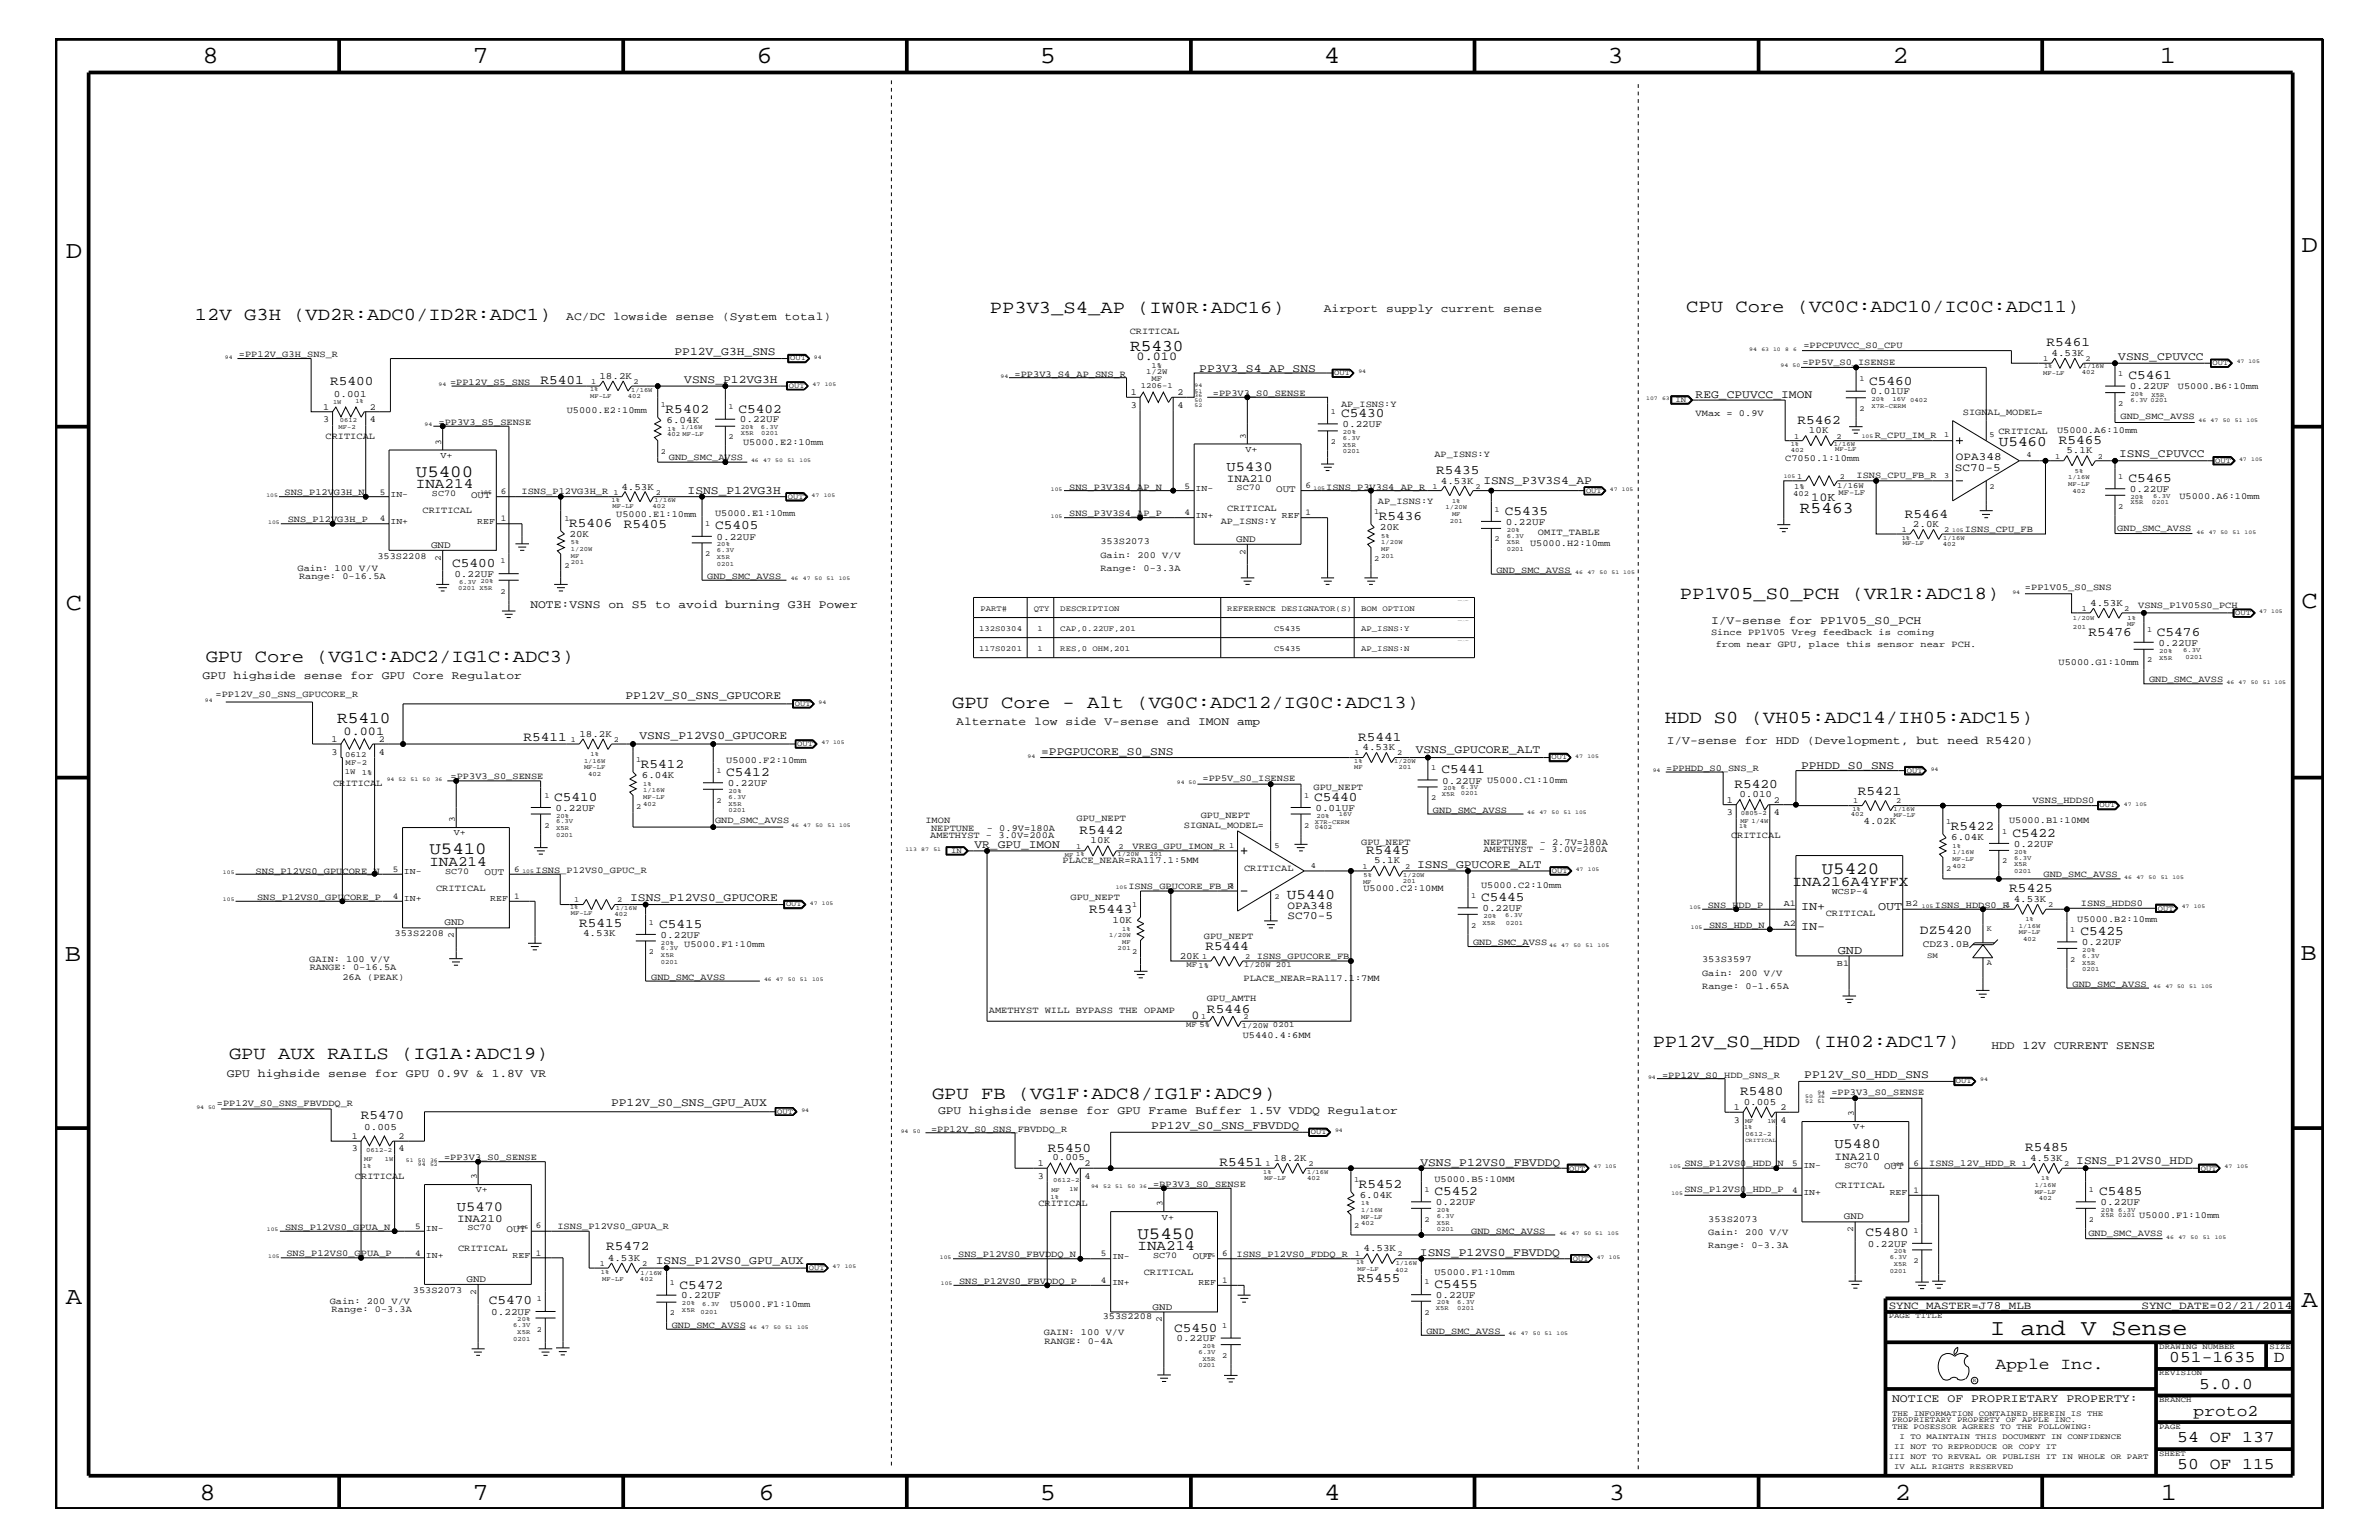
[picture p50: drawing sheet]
<svg xmlns="http://www.w3.org/2000/svg" width="432mm" height="279mm" viewBox="0 0 432 279" stroke-linecap="round" stroke-linejoin="round" font-family="sans-serif">
<defs><g id="words">
<g font-size="4.5">
<text x="36.7" y="11.5">8</text>
<text x="85.8" y="11.5">7</text>
<text x="137.3" y="11.5">6</text>
<text x="188.7" y="11.5">5</text>
<text x="240.3" y="11.5">4</text>
<text x="291.8" y="11.5">3</text>
<text x="343.5" y="11.5">2</text>
<text x="392" y="11.5">1</text>
<text x="11.9" y="46.8">D</text>
<text x="417.7" y="45.7">D</text>
<text x="11.9" y="110.6">C</text>
<text x="417.7" y="110.3">C</text>
<text x="11.8" y="174.3">B</text>
<text x="417.6" y="174.2">B</text>
<text x="11.9" y="236.7">A</text>
<text x="417.7" y="237.1">A</text>
<text x="36.2" y="272.1">8</text>
<text x="85.8" y="272.1">7</text>
<text x="137.7" y="272.1">6</text>
<text x="188.7" y="272.1">5</text>
<text x="240.4" y="272.1">4</text>
<text x="292" y="272.1">3</text>
<text x="343.9" y="272.1">2</text>
<text x="392.2" y="272.1">1</text>
</g>
<text font-size="4.1" x="361.2" y="242.3">I and V Sense</text>
<g font-size="3.3">
<text x="35.4" y="58.1">12V G3H (VD2R:ADC0/ID2R:ADC1)</text>
<text x="179.7" y="56.8">PP3V3_S4_AP (IW0R:ADC16)</text>
<text x="306.1" y="56.7">CPU Core (VC0C:ADC10/IC0C:ADC11)</text>
<text x="304.9" y="108.7">PP1V05_S0_PCH (VR1R:ADC18)</text>
<text x="37.3" y="120.2">GPU Core (VG1C:ADC2/IG1C:ADC3)</text>
<text x="172.8" y="128.5">GPU Core - Alt (VG0C:ADC12/IG0C:ADC13)</text>
<text x="302.2" y="131.3">HDD S0 (VH05:ADC14/IH05:ADC15)</text>
<text x="300" y="189.9">PP12V_S0_HDD (IH02:ADC17)</text>
<text x="41.6" y="192.2">GPU AUX RAILS (IG1A:ADC19)</text>
<text x="169.2" y="199.3">GPU FB (VG1F:ADC8/IG1F:ADC9)</text>
</g>
<g font-size="3.1">
<text x="75.5" y="86.5">U5400</text>
<text x="77.9" y="155">U5410</text>
<text x="330.7" y="158.6">U5420</text>
<text x="206.5" y="224.7">U5450</text>
</g>
<g font-size="3">
<text x="205.1" y="63.7">R5430</text>
<text x="326.7" y="93.2">R5463</text>
<text x="61.2" y="131.1">R5410</text>
<text x="362.2" y="248.4">Apple Inc.</text>
<text x="393.7" y="247.1">051-1635</text>
<text x="399.2" y="252">5.0.0</text>
<text x="412.7" y="247.1">D</text>
<text x="398.1" y="256.8">proto2</text>
<text x="395.2" y="261.6">54 OF 137</text>
<text x="395.2" y="266.6">50 OF 115</text>
</g>
<g font-size="2.6">
<text x="362.8" y="80.9">U5460</text>
<text x="75.5" y="88.6">INA214</text>
<text x="77.9" y="157.1">INA214</text>
<text x="325.4" y="160.7">INA216A4YFFX</text>
<text x="233.6" y="163.1">U5440</text>
<text x="206.5" y="226.8">INA214</text>
</g>
<g font-size="2.5">
<text x="222.6" y="85.4">U5430</text>
<text x="333" y="208.3">U5480</text>
<text x="82.9" y="219.7">U5470</text>
</g>
<g font-size="2.4">
<text x="371.5" y="62.9">R5461</text>
<text x="59.9" y="69.8">R5400</text>
<text x="98.1" y="69.6">R5401</text>
<text x="339.3" y="69.8">C5460</text>
<text x="386.3" y="68.8">C5461</text>
<text x="120.8" y="75">R5402</text>
<text x="134" y="74.9">C5402</text>
<text x="243.4" y="75.7">C5430</text>
<text x="326.3" y="76.9">R5462</text>
<text x="373.7" y="80.5">R5465</text>
<text x="260.6" y="86">R5435</text>
<text x="386.3" y="87.5">C5465</text>
<text x="103.3" y="95.6">R5406</text>
<text x="113.2" y="95.9">R5405</text>
<text x="250.3" y="94.3">R5436</text>
<text x="273.1" y="93.4">C5435</text>
<text x="345.7" y="93.9">R5464</text>
<text x="129.8" y="96">C5405</text>
<text x="82" y="102.9">C5400</text>
<text x="379.1" y="115.3">R5476</text>
<text x="391.5" y="115.3">C5476</text>
<text x="95" y="134.5">R5411</text>
<text x="246.5" y="134.4">R5441</text>
<text x="116.3" y="139.4">R5412</text>
<text x="131.8" y="140.8">C5412</text>
<text x="261.6" y="140.3">C5441</text>
<text x="314.8" y="143">R5420</text>
<text x="100.6" y="145.3">C5410</text>
<text x="238.5" y="145.3">C5440</text>
<text x="337.2" y="144.3">R5421</text>
<text x="196" y="151.3">R5442</text>
<text x="247.9" y="155">R5445</text>
<text x="354.1" y="150.7">R5422</text>
<text x="365.3" y="151.8">C5422</text>
<text x="364.7" y="161.9">R5425</text>
<text x="197.7" y="165.6">R5443</text>
<text x="268.8" y="163.5">C5445</text>
<text x="105.1" y="168.2">R5415</text>
<text x="119.6" y="168.3">C5415</text>
<text x="218.8" y="172.4">R5444</text>
<text x="348.5" y="169.5">DZ5420</text>
<text x="377.6" y="169.7">C5425</text>
<text x="219.1" y="183.8">R5446</text>
<text x="65.5" y="203">R5470</text>
<text x="315.8" y="198.7">R5480</text>
<text x="190.2" y="209.1">R5450</text>
<text x="367.6" y="208.9">R5485</text>
<text x="221.4" y="211.5">R5451</text>
<text x="246.6" y="215.5">R5452</text>
<text x="260.3" y="216.9">C5452</text>
<text x="381" y="216.9">C5485</text>
<text x="110" y="226.9">R5472</text>
<text x="338.6" y="224.3">C5480</text>
<text x="123.4" y="233.8">C5472</text>
<text x="246.3" y="232.6">R5455</text>
<text x="260.3" y="233.7">C5455</text>
<text x="88.7" y="236.7">C5470</text>
<text x="213.1" y="241.6">C5450</text>
</g>
<g font-size="2.2">
<text x="206.3" y="65.4">0.010</text>
<text x="328.8" y="90.9">10K</text>
<text x="62.4" y="133.3">0.001</text>
<text x="326.9" y="165">IN+</text>
<text x="340.9" y="165">OUT</text>
<text x="326.9" y="168.7">IN-</text>
<text x="333.6" y="173">GND</text>
<text x="216.3" y="184.9">0</text>
</g>
<g font-size="2.1">
<text x="102.8" y="58.1">AC/DC lowside sense (System total)</text>
<text x="240.3" y="56.7">Airport supply current sense</text>
<text x="122.4" y="64.5">PP12V_G3H_SNS</text>
<text x="384.5" y="65.3">VSNS_CPUVCC</text>
<text x="124.2" y="69.5">VSNS_P12VG3H</text>
<text x="217.7" y="67.5">PP3V3_S4_AP_SNS</text>
<text x="307.8" y="72.2">REG_CPUVCC_IMON</text>
<text x="384.6" y="82.8">ISNS_CPUVCC</text>
<text x="124.8" y="89.7">ISNS_P12VG3H</text>
<text x="269.2" y="87.8">ISNS_P3V3S4_AP</text>
<text x="96.3" y="110.3">NOTE:VSNS on S5 to avoid burning G3H Power</text>
<text x="310.6" y="113.1">I/V-sense for PP1V05_S0_PCH</text>
<text x="36.7" y="123.1">GPU highside sense for GPU Core Regulator</text>
<text x="113.5" y="126.8">PP12V_S0_SNS_GPUCORE</text>
<text x="173.6" y="131.5">Alternate low side V-sense and IMON amp</text>
<text x="116.1" y="134.1">VSNS_P12VS0_GPUCORE</text>
<text x="189" y="136.9">=PPGPUCORE_S0_SNS</text>
<text x="257" y="136.7">VSNS_GPUCORE_ALT</text>
<text x="302.5" y="135">I/V-sense for HDD (Development, but need R5420)</text>
<text x="326.9" y="139.6">PPHDD_S0_SNS</text>
<text x="176.9" y="153.9">VR_GPU_IMON</text>
<text x="257.2" y="157.5">ISNS_GPUCORE_ALT</text>
<text x="114.4" y="163.5">ISNS_P12VS0_GPUCORE</text>
<text x="361.4" y="190.4">HDD 12V CURRENT SENSE</text>
<text x="41.1" y="195.4">GPU highside sense for GPU 0.9V &amp; 1.8V VR</text>
<text x="327.5" y="195.5">PP12V_S0_HDD_SNS</text>
<text x="110.9" y="200.7">PP12V_S0_SNS_GPU_AUX</text>
<text x="170.3" y="202.1">GPU highside sense for GPU Frame Buffer 1.5V VDDQ Regulator</text>
<text x="209" y="204.9">PP12V_S0_SNS_FBVDDQ</text>
<text x="257.8" y="211.5">VSNS_P12VS0_FBVDDQ</text>
<text x="376.9" y="211.1">ISNS_P12VS0_HDD</text>
<text x="257.7" y="227.9">ISNS_P12VS0_FBVDDQ</text>
<text x="119" y="229.4">ISNS_P12VS0_GPU_AUX</text>
<text x="343.4" y="254.4">NOTICE OF PROPRIETARY PROPERTY:</text>
</g>
<g font-size="2">
<text x="355" y="83.5">OPA348</text>
<text x="222.7" y="87.5">INA210</text>
<text x="354.8" y="85.4">SC70-5</text>
<text x="233.7" y="166.7">SC70-5</text>
<text x="233.7" y="165">OPA348</text>
<text x="333" y="210.4">INA210</text>
<text x="83" y="221.8">INA210</text>
<text x="342.8" y="237.4">SYNC_MASTER=J78_MLB</text>
<text x="388.7" y="237.4">SYNC_DATE=02/21/2014</text>
</g>
<g font-size="1.8">
<text x="372.4" y="64.5">4.53K</text>
<text x="60.6" y="72">0.001</text>
<text x="108.8" y="68.7">18.2K</text>
<text x="339.5" y="71.6">0.01UF</text>
<text x="386.6" y="70.6">0.22UF</text>
<text x="121" y="76.8">6.04K</text>
<text x="134.3" y="76.7">0.22UF</text>
<text x="243.7" y="77.5">0.22UF</text>
<text x="328.3" y="78.6">10K</text>
<text x="375.1" y="82.2">5.1K</text>
<text x="112.8" y="88.8">4.53K</text>
<text x="231.6" y="89.2">OUT</text>
<text x="261.5" y="87.7">4.53K</text>
<text x="386.6" y="89.3">0.22UF</text>
<text x="85.5" y="90.3">OUT</text>
<text x="273.3" y="95.2">0.22UF</text>
<text x="347.2" y="95.6">2.0K</text>
<text x="78.2" y="99.3">GND</text>
<text x="103.4" y="97.4">20K</text>
<text x="130" y="97.9">0.22UF</text>
<text x="224.4" y="98.3">GND</text>
<text x="250.4" y="96.2">20K</text>
<text x="82.5" y="104.7">0.22UF</text>
<text x="379.4" y="109.9">4.53K</text>
<text x="391.8" y="117.2">0.22UF</text>
<text x="105.2" y="133.6">18.2K</text>
<text x="247.3" y="136.1">4.53K</text>
<text x="116.5" y="141.2">6.04K</text>
<text x="132.1" y="142.6">0.22UF</text>
<text x="261.8" y="142.2">0.22UF U5000.C1:10mm</text>
<text x="100.8" y="147.1">0.22UF</text>
<text x="238.8" y="147.1">0.01UF</text>
<text x="315.7" y="144.6">0.010</text>
<text x="338.2" y="149.5">4.02K</text>
<text x="198" y="153">10K</text>
<text x="354.2" y="152.4">6.04K</text>
<text x="365.5" y="153.7">0.22UF</text>
<text x="88" y="158.8">OUT</text>
<text x="249.4" y="156.7">5.1K</text>
<text x="80.7" y="167.8">GND</text>
<text x="201.9" y="167.5">10K</text>
<text x="269.1" y="165.3">0.22UF</text>
<text x="365.5" y="163.6">4.53K</text>
<text x="105.8" y="169.8">4.53K</text>
<text x="119.9" y="170.1">0.22UF</text>
<text x="349" y="171.8">CDZ3.0B</text>
<text x="377.9" y="171.5">0.22UF</text>
<text x="214.1" y="174">20K</text>
<text x="316.5" y="200.4">0.005</text>
<text x="66.1" y="205.1">0.005</text>
<text x="191" y="210.5">0.005</text>
<text x="231.2" y="210.7">18.2K</text>
<text x="342" y="212.1">OUT</text>
<text x="368.5" y="210.7">4.53K</text>
<text x="246.8" y="217.3">6.04K</text>
<text x="260.6" y="218.6">0.22UF</text>
<text x="334.7" y="221.2">GND</text>
<text x="381.3" y="218.6">0.22UF</text>
<text x="91.9" y="223.5">OUT</text>
<text x="247.5" y="227">4.53K</text>
<text x="339" y="226.2">0.22UF</text>
<text x="84.7" y="232.6">GND</text>
<text x="110.3" y="228.7">4.53K</text>
<text x="216.5" y="228.5">OUT</text>
<text x="89.2" y="238.5">0.22UF</text>
<text x="123.6" y="235.6">0.22UF</text>
<text x="209.2" y="237.6">GND</text>
<text x="260.6" y="235.5">0.22UF</text>
<text x="213.5" y="243.4">0.22UF</text>
</g>
<g font-size="1.7">
<text x="43.3" y="64.8">=PP12V_G3H_SNS_R</text>
<text x="205.1" y="60.6">CRITICAL</text>
<text x="327.3" y="63.2">=PPCPUVCC_S0_CPU</text>
<text x="81.7" y="69.8">=PP12V_S5_SNS</text>
<text x="184.1" y="68.4">=PP3V3_S4_AP_SNS_R</text>
<text x="205.2" y="71.7">1</text>
<text x="213.7" y="71.7">2</text>
<text x="220.1" y="71.8">=PP3V3_S0_SENSE</text>
<text x="327.2" y="66.2">=PP5V_S0_ISENSE</text>
<text x="395.3" y="70.6">U5000.B6:10mm</text>
<text x="58.7" y="76.7">3</text>
<text x="58.7" y="74.4">1</text>
<text x="67.1" y="76.7">4</text>
<text x="67.1" y="74.4">2</text>
<text x="79.6" y="77.1">=PP3V3_S5_SENSE</text>
<text x="102.9" y="75">U5000.E2:10mm</text>
<text x="205.2" y="74">3</text>
<text x="213.7" y="74">4</text>
<text x="243.4" y="73.8">AP_ISNS:Y</text>
<text x="307.8" y="75.6">VMax = 0.9V</text>
<text x="356.3" y="75.4">SIGNAL_MODEL=</text>
<text x="384.9" y="76.1">GND_SMC_AVSS</text>
<text x="59.1" y="79.7">CRITICAL</text>
<text x="121.4" y="83.5">GND_SMC_AVSS</text>
<text x="134.9" y="80.8">U5000.E2:10mm</text>
<text x="260.3" y="83">AP_ISNS:Y</text>
<text x="324" y="83.6">C7050.1:10mm</text>
<text x="340.3" y="79.4">R_CPU_IM_R</text>
<text x="362.7" y="78.8">CRITICAL</text>
<text x="373.4" y="78.6">U5000.A6:10mm</text>
<text x="51.6" y="89.9">SNS_P12VG3H_N</text>
<text x="94.7" y="89.7">ISNS_P12VG3H_R</text>
<text x="194.1" y="88.8">SNS_P3V3S4_AP_N</text>
<text x="240.7" y="88.8">ISNS_P3V3S4_AP_R</text>
<text x="337" y="86.7">ISNS_CPU_FB_R</text>
<text x="52.2" y="94.8">SNS_P12VG3H_P</text>
<text x="76.7" y="93.2">CRITICAL</text>
<text x="111.8" y="93.8">U5000.E1:10mm</text>
<text x="129.8" y="93.7">U5000.E1:10mm</text>
<text x="194.1" y="93.7">SNS_P3V3S4_AP_P</text>
<text x="221.6" y="95.1">AP_ISNS:Y</text>
<text x="222.8" y="92.7">CRITICAL</text>
<text x="250.1" y="91.5">AP_ISNS:Y</text>
<text x="395.6" y="90.5">U5000.A6:10mm</text>
<text x="68.5" y="101.4">353S2208</text>
<text x="199.7" y="101.2">Gain: 200 V/V</text>
<text x="199.7" y="98.7">353S2073</text>
<text x="277.7" y="99.1">U5000.H2:10mm</text>
<text x="279.1" y="97.1">OMIT_TABLE</text>
<text x="356.6" y="96.5">ISNS_CPU_FB</text>
<text x="384.3" y="96.3">GND_SMC_AVSS</text>
<text x="54" y="103.6">Gain: 100 V/V</text>
<text x="54.3" y="105">Range: 0-16.5A</text>
<text x="128.4" y="105">GND_SMC_AVSS</text>
<text x="199.7" y="103.6">Range: 0-3.3A</text>
<text x="271.6" y="104">GND_SMC_AVSS</text>
<text x="367.5" y="107.1">=PP1V05_S0_SNS</text>
<text x="388.1" y="110.3">VSNS_P1V05S0_PCH</text>
<text x="310.6" y="115.3">Since PP1V05 Vreg feedback is coming</text>
<text x="311.4" y="117.4">from near GPU, place this sensor near PCH.</text>
<text x="373.6" y="120.7">U5000.G1:10mm</text>
<text x="390.1" y="123.8">GND_SMC_AVSS</text>
<text x="39.1" y="126.5">=PP12V_S0_SNS_GPUCORE_R</text>
<text x="60.2" y="136.9">3</text>
<text x="60.2" y="134.6">1</text>
<text x="68.7" y="136.9">4</text>
<text x="68.7" y="134.6">2</text>
<text x="60.5" y="142.6">CRITICAL</text>
<text x="81.8" y="141.4">=PP3V3_S0_SENSE</text>
<text x="131.8" y="138.4">U5000.F2:10mm</text>
<text x="218.3" y="141.8">=PP5V_S0_ISENSE</text>
<text x="238.4" y="143.4">GPU_NEPT</text>
<text x="302.4" y="139.8">=PPHDD_S0_SNS_R</text>
<text x="129.8" y="149.3">GND_SMC_AVSS</text>
<text x="168" y="149.3">IMON</text>
<text x="195.4" y="149">GPU_NEPT</text>
<text x="217.9" y="148.4">GPU_NEPT</text>
<text x="260.1" y="147.5">GND_SMC_AVSS</text>
<text x="313.4" y="147.9">3</text>
<text x="313.4" y="145.7">1</text>
<text x="322" y="147.9">4</text>
<text x="322" y="145.7">2</text>
<text x="364.7" y="149.4">U5000.B1:10MM</text>
<text x="368.9" y="145.7">VSNS_HDDS0</text>
<text x="168.8" y="152.1">AMETHYST - 3.0V=200A</text>
<text x="169" y="150.7">NEPTUNE</text>
<text x="179.1" y="150.7">- 0.9V=180A</text>
<text x="205.6" y="154">VREG_GPU_IMON_R</text>
<text x="214.9" y="150.1">SIGNAL_MODEL=</text>
<text x="247.1" y="153.3">GPU_NEPT</text>
<text x="269.2" y="154.6">AMETHYST - 3.0V=200A</text>
<text x="269.3" y="153.3">NEPTUNE</text>
<text x="279.5" y="153.3">- 2.7V=180A</text>
<text x="314.2" y="152">CRITICAL</text>
<text x="46.4" y="158.5">SNS_P12VS0_GPUCORE_N</text>
<text x="79.2" y="161.7">CRITICAL</text>
<text x="97.2" y="158.4">ISNS_P12VS0_GPUC_R</text>
<text x="192.9" y="156.7">PLACE_NEAR=RA117.1:5MM</text>
<text x="204.8" y="161.3">ISNS_GPUCORE_FB_R</text>
<text x="225.8" y="158">CRITICAL</text>
<text x="247.5" y="161.7">U5000.C2:10MM</text>
<text x="268.8" y="161.1">U5000.C2:10mm</text>
<text x="370.9" y="159">GND_SMC_AVSS</text>
<text x="46.7" y="163.3">SNS_P12VS0_GPUCORE_P</text>
<text x="194.3" y="163.4">GPU_NEPT</text>
<text x="310" y="164.7">SNS_HDD_P</text>
<text x="331.4" y="166.1">CRITICAL</text>
<text x="351.2" y="164.7">ISNS_HDDS0_R</text>
<text x="377" y="167.2">U5000.B2:10mm</text>
<text x="377.7" y="164.4">ISNS_HDDS0</text>
<text x="71.6" y="169.8">353S2208</text>
<text x="124.2" y="171.7">U5000.F1:10mm</text>
<text x="218.5" y="170.3">GPU_NEPT</text>
<text x="267.4" y="171.5">GND_SMC_AVSS</text>
<text x="310.2" y="168.3">SNS_HDD_N</text>
<text x="56.1" y="174.5">GAIN: 100 V/V</text>
<text x="56.2" y="176.1">RANGE: 0-16.5A</text>
<text x="62.2" y="177.7">26A (PEAK)</text>
<text x="118.2" y="177.7">GND_SMC_AVSS</text>
<text x="225.7" y="178">PLACE_NEAR=RA117.1:7MM</text>
<text x="228.1" y="174">ISNS_GPUCORE_FB</text>
<text x="308.9" y="174.6">353S3597</text>
<text x="308.9" y="177.1">Gain: 200 V/V</text>
<text x="308.9" y="179.5">Range: 0-1.65A</text>
<text x="376.2" y="179">GND_SMC_AVSS</text>
<text x="179.5" y="183.8">AMETHYST WILL BYPASS THE OPAMP</text>
<text x="219" y="181.6">GPU_AMTH</text>
<text x="225.6" y="188.2">U5440.4:6MM</text>
<text x="301.7" y="195.5">=PP12V_S0_HDD_SNS_R</text>
<text x="39.4" y="200.6">=PP12V_S0_SNS_FBVDDQ_R</text>
<text x="314.7" y="203.7">3</text>
<text x="314.7" y="201.5">1</text>
<text x="323.2" y="203.7">4</text>
<text x="323.2" y="201.5">2</text>
<text x="332.4" y="198.7">=PP3V3_S0_SENSE</text>
<text x="63.8" y="208.9">3</text>
<text x="63.8" y="206.6">1</text>
<text x="72.3" y="208.9">4</text>
<text x="72.3" y="206.6">2</text>
<text x="169" y="205.3">=PP12V_S0_SNS_FBVDDQ_R</text>
<text x="64.4" y="213.9">CRITICAL</text>
<text x="80.6" y="210.5">=PP3V3_S0_SENSE</text>
<text x="188.4" y="213.9">3</text>
<text x="188.4" y="211.6">1</text>
<text x="196.8" y="213.9">4</text>
<text x="196.8" y="211.6">2</text>
<text x="209.3" y="215.3">=PP3V3_S0_SENSE</text>
<text x="260.3" y="214.4">U5000.B5:10MM</text>
<text x="305.7" y="211.5">SNS_P12VS0_HDD_N</text>
<text x="333.1" y="215.6">CRITICAL</text>
<text x="350.2" y="211.6">ISNS_12V_HDD_R</text>
<text x="188.5" y="218.9">CRITICAL</text>
<text x="305.7" y="216.4">SNS_P12VS0_HDD_P</text>
<text x="310" y="221.7">353S2073</text>
<text x="388.3" y="220.9">U5000.F1:10mm</text>
<text x="51.7" y="223.1">SNS_P12VS0_GPUA_N</text>
<text x="52" y="228">SNS_P12VS0_GPUA_P</text>
<text x="83.1" y="227">CRITICAL</text>
<text x="101.2" y="223">ISNS_P12VS0_GPUA_R</text>
<text x="267" y="223.9">GND_SMC_AVSS</text>
<text x="310" y="224.1">Gain: 200 V/V</text>
<text x="310" y="226.5">Range: 0-3.3A</text>
<text x="379.1" y="224.3">GND_SMC_AVSS</text>
<text x="173.9" y="228.1">SNS_P12VS0_FBVDDQ_N</text>
<text x="174.1" y="232.9">SNS_P12VS0_FBVDDQ_P</text>
<text x="207.6" y="231.3">CRITICAL</text>
<text x="224.5" y="228.1">ISNS_P12VS0_FDDQ_R</text>
<text x="260.3" y="231.3">U5000.F1:10mm</text>
<text x="59.9" y="236.6">Gain: 200 V/V</text>
<text x="60.2" y="238">Range: 0-3.3A</text>
<text x="74.9" y="234.6">353S2073</text>
<text x="132.5" y="237.1">U5000.F1:10mm</text>
<text x="200.2" y="239.4">353S2208</text>
<text x="121.9" y="240.9">GND_SMC_AVSS</text>
<text x="189.5" y="242.3">GAIN: 100 V/V</text>
<text x="189.6" y="243.9">RANGE: 0-4A</text>
<text x="258.9" y="242">GND_SMC_AVSS</text>
</g>
<g font-size="1.6">
<text x="79.9" y="83.1">V+</text>
<text x="80.1" y="80.7" transform="rotate(-90 80.1 80.7)">3</text>
<text x="226.1" y="82">V+</text>
<text x="226.1" y="79.6" transform="rotate(-90 226.1 79.6)">3</text>
<text x="68.9" y="89.8">5</text>
<text x="90.9" y="89.7">6</text>
<text x="215" y="88.7">5</text>
<text x="217" y="89">IN-</text>
<text x="224.5" y="88.9">SC70</text>
<text x="237" y="88.6">6</text>
<text x="68.9" y="94.6">4</text>
<text x="70.9" y="90.1">IN-</text>
<text x="70.9" y="95">IN+</text>
<text x="78.4" y="90">SC70</text>
<text x="86.6" y="95">REF</text>
<text x="90.9" y="94.6">1</text>
<text x="215" y="93.5">4</text>
<text x="217" y="93.9">IN+</text>
<text x="232.7" y="93.9">REF</text>
<text x="237" y="93.5">1</text>
<text x="80" y="101.7" transform="rotate(-90 80 101.7)">2</text>
<text x="226.1" y="100.6" transform="rotate(-90 226.1 100.6)">2</text>
<text x="82.5" y="149.2" transform="rotate(-90 82.5 149.2)">3</text>
<text x="82.4" y="151.6">V+</text>
<text x="71.3" y="158.3">5</text>
<text x="73.3" y="158.6">IN-</text>
<text x="80.8" y="158.5">SC70</text>
<text x="93.3" y="158.2">6</text>
<text x="71.3" y="163.1">4</text>
<text x="73.3" y="163.5">IN+</text>
<text x="89" y="163.5">REF</text>
<text x="93.3" y="163.1">1</text>
<text x="323.8" y="164.4">A1</text>
<text x="332.5" y="162.2">WCSP-4</text>
<text x="345.9" y="164.4">B2</text>
<text x="82.4" y="170.2" transform="rotate(-90 82.4 170.2)">2</text>
<text x="323.8" y="168">A2</text>
<text x="333.4" y="175.2">B1</text>
<text x="336.5" y="202.6" transform="rotate(-90 336.5 202.6)">3</text>
<text x="336.4" y="204.9">V+</text>
<text x="86.5" y="213.9" transform="rotate(-90 86.5 213.9)">3</text>
<text x="325.3" y="211.6">5</text>
<text x="327.3" y="211.9">IN-</text>
<text x="334.8" y="211.9">SC70</text>
<text x="347.3" y="211.5">6</text>
<text x="86.4" y="216.4">V+</text>
<text x="210.9" y="221.3">V+</text>
<text x="211" y="218.9" transform="rotate(-90 211 218.9)">3</text>
<text x="325.3" y="216.4">4</text>
<text x="327.3" y="216.9">IN+</text>
<text x="343" y="216.9">REF</text>
<text x="347.3" y="216.4">1</text>
<text x="75.4" y="227.9">4</text>
<text x="75.4" y="223">5</text>
<text x="77.3" y="223.4">IN-</text>
<text x="84.8" y="223.2">SC70</text>
<text x="97.3" y="227.9">1</text>
<text x="97.3" y="222.9">6</text>
<text x="199.8" y="228">5</text>
<text x="221.8" y="227.9">6</text>
<text x="336.4" y="223.5" transform="rotate(-90 336.4 223.5)">2</text>
<text x="77.3" y="228.2">IN+</text>
<text x="93" y="228.2">REF</text>
<text x="199.8" y="232.9">4</text>
<text x="201.8" y="228.4">IN-</text>
<text x="201.8" y="233.2">IN+</text>
<text x="209.3" y="228.2">SC70</text>
<text x="217.5" y="233.2">REF</text>
<text x="221.8" y="232.9">1</text>
<text x="86.4" y="234.9" transform="rotate(-90 86.4 234.9)">2</text>
<text x="210.9" y="239.9" transform="rotate(-90 210.9 239.9)">2</text>
</g>
<g font-size="1.4">
<text x="143.4" y="65.4">OUT</text>
<text x="370.8" y="65.6">1</text>
<text x="378.5" y="65.6">2</text>
<text x="107.3" y="69.6">1</text>
<text x="115" y="69.6">2</text>
<text x="143.2" y="70.4">OUT</text>
<text x="207.1" y="70.4">1206-1</text>
<text x="208" y="67.9">1/2W</text>
<text x="209" y="66.7">1%</text>
<text x="209" y="69.2">MF</text>
<text x="242.1" y="68.1">OUT</text>
<text x="337.5" y="69.2">1</text>
<text x="384.5" y="68.2">1</text>
<text x="401.6" y="66.2">OUT</text>
<text x="120" y="73.9">1</text>
<text x="132.2" y="74.3">1</text>
<text x="241.6" y="75.1">1</text>
<text x="304.1" y="72.9">IN</text>
<text x="337.5" y="74.6">2</text>
<text x="384.5" y="73.7">2</text>
<text x="120" y="82.4">2</text>
<text x="132.2" y="79.7">2</text>
<text x="241.6" y="80.5">2</text>
<text x="325.6" y="79.6">1</text>
<text x="333.3" y="79.6">2</text>
<text x="352.9" y="79.4">1</text>
<text x="361.1" y="79.4">5</text>
<text x="367.8" y="83">4</text>
<text x="373" y="83.3">1</text>
<text x="380.7" y="83.3">2</text>
<text x="402.1" y="83.9">OUT</text>
<text x="111.3" y="89.8">1</text>
<text x="119" y="89.8">2</text>
<text x="260" y="88.7">1</text>
<text x="267.8" y="88.7">2</text>
<text x="287.9" y="89.4">OUT</text>
<text x="325.7" y="88.7">1%</text>
<text x="326.2" y="86.9">1</text>
<text x="333.5" y="88.6">1/16W</text>
<text x="333.7" y="89.8">MF-LF</text>
<text x="333.9" y="86.9">2</text>
<text x="352.9" y="86.6">3</text>
<text x="361.1" y="88.8">2</text>
<text x="384.5" y="86.9">1</text>
<text x="102.4" y="94.5">1</text>
<text x="128" y="95.4">1</text>
<text x="143" y="90.5">OUT</text>
<text x="249.4" y="93.3">1</text>
<text x="271.3" y="92.8">1</text>
<text x="325.5" y="90">402</text>
<text x="384.5" y="92.3">2</text>
<text x="128" y="101">2</text>
<text x="249.4" y="101.8">2</text>
<text x="271.3" y="98.2">2</text>
<text x="345.2" y="96.5">1</text>
<text x="352.9" y="96.5">2</text>
<text x="90.8" y="107.7">2</text>
<text x="90.8" y="102.2">1</text>
<text x="102.4" y="103">2</text>
<text x="178" y="110.9">PART#</text>
<text x="187.6" y="110.9">QTY</text>
<text x="192.4" y="110.9">DESCRIPTION</text>
<text x="222.8" y="110.9">REFERENCE DESIGNATOR(S)</text>
<text x="247.1" y="110.9">BOM OPTION</text>
<text x="377.9" y="110.9">1</text>
<text x="385.6" y="110.9">2</text>
<text x="405.7" y="111.6">OUT</text>
<text x="177.7" y="114.5">132S0304</text>
<text x="177.7" y="118.1">117S0201</text>
<text x="188.3" y="114.5">1</text>
<text x="188.3" y="118.1">1</text>
<text x="192.4" y="114.5">CAP,0.22UF,201</text>
<text x="192.4" y="118.1">RES,0 OHM,201</text>
<text x="231.3" y="114.5">C5435</text>
<text x="231.3" y="118.1">C5435</text>
<text x="247.1" y="114.5">AP_ISNS:Y</text>
<text x="247.1" y="118.1">AP_ISNS:N</text>
<text x="389.7" y="114.8">1</text>
<text x="389.7" y="120.2">2</text>
<text x="144.3" y="128">OUT</text>
<text x="62.7" y="137.3">0612</text>
<text x="103.6" y="134.6">1</text>
<text x="111.4" y="134.6">2</text>
<text x="144.7" y="135.3">OUT</text>
<text x="245.9" y="137">1</text>
<text x="253.6" y="137">2</text>
<text x="281.6" y="137.8">OUT</text>
<text x="62.6" y="140.4">1W</text>
<text x="62.7" y="138.9">MF-2</text>
<text x="65.7" y="140.6">1%</text>
<text x="115.5" y="138.3">1</text>
<text x="130" y="140.2">1</text>
<text x="259.8" y="139.7">1</text>
<text x="346.1" y="140.2">OUT</text>
<text x="98.8" y="144.7">1</text>
<text x="115.5" y="146.8">2</text>
<text x="130" y="145.7">2</text>
<text x="236.7" y="144.7">1</text>
<text x="259.8" y="145.1">2</text>
<text x="336.4" y="145.7">1</text>
<text x="344.2" y="145.7">2</text>
<text x="353.2" y="149.5">1</text>
<text x="381.1" y="146.5">OUT</text>
<text x="98.8" y="150.1">2</text>
<text x="172.6" y="154.7">IN</text>
<text x="195.3" y="154">1</text>
<text x="203" y="154">2</text>
<text x="223.1" y="153.8">1</text>
<text x="231.3" y="153.8">5</text>
<text x="236.7" y="150.1">2</text>
<text x="363.4" y="151.2">1</text>
<text x="223.1" y="161.1">3</text>
<text x="237.9" y="157.4">4</text>
<text x="247.3" y="157.7">1</text>
<text x="255" y="157.7">2</text>
<text x="281.7" y="158.4">OUT</text>
<text x="353.2" y="158">2</text>
<text x="363.4" y="156.7">2</text>
<text x="104.2" y="163.7">1</text>
<text x="112" y="163.7">2</text>
<text x="117.8" y="167.8">1</text>
<text x="142.7" y="164.5">OUT</text>
<text x="205.5" y="164.5">1</text>
<text x="231.3" y="163.2">2</text>
<text x="267" y="162.8">1</text>
<text x="364.1" y="164.5">1</text>
<text x="371.8" y="164.5">2</text>
<text x="391.7" y="165.2">OUT</text>
<text x="117.8" y="173.2">2</text>
<text x="205.5" y="173.1">2</text>
<text x="267" y="168.3">2</text>
<text x="349.8" y="173.8">SM</text>
<text x="360.6" y="168.9">K</text>
<text x="375.8" y="169">1</text>
<text x="215.3" y="175.5">MF 1%</text>
<text x="218.2" y="174">1</text>
<text x="225.8" y="175.5">1/20W 201</text>
<text x="226" y="174">2</text>
<text x="360.6" y="175">A</text>
<text x="375.8" y="174.5">2</text>
<text x="218" y="184.9">1</text>
<text x="225.7" y="184.9">2</text>
<text x="215.3" y="186.4">MF 5%</text>
<text x="225.4" y="186.5">1/20W 0201</text>
<text x="355" y="196.5">OUT</text>
<text x="141.1" y="202">OUT</text>
<text x="237.9" y="205.8">OUT</text>
<text x="229.7" y="211.6">1</text>
<text x="237.5" y="211.6">2</text>
<text x="245.8" y="214.4">1</text>
<text x="284.8" y="212.4">OUT</text>
<text x="366.9" y="211.6">1</text>
<text x="374.6" y="211.6">2</text>
<text x="399.5" y="212.4">OUT</text>
<text x="258.6" y="221.7">2</text>
<text x="258.6" y="216.2">1</text>
<text x="379.1" y="221.7">2</text>
<text x="379.1" y="216.2">1</text>
<text x="245.8" y="222.9">2</text>
<text x="246" y="228">1</text>
<text x="253.7" y="228">2</text>
<text x="347.3" y="223.7">1</text>
<text x="108.9" y="229.6">1</text>
<text x="116.6" y="229.6">2</text>
<text x="121.6" y="233.2">1</text>
<text x="146.8" y="230.4">OUT</text>
<text x="258.6" y="233">1</text>
<text x="285.5" y="228.7">OUT</text>
<text x="347.3" y="229.2">2</text>
<text x="97.5" y="236.1">1</text>
<text x="121.6" y="238.6">2</text>
<text x="258.6" y="238.5">2</text>
<text x="342.8" y="239.2">PAGE TITLE</text>
<text x="97.5" y="241.6">2</text>
<text x="221.8" y="240.9">1</text>
<text x="391.9" y="244.7">DRAWING NUMBER</text>
<text x="411.9" y="244.7">SIZE</text>
<text x="221.8" y="246.4">2</text>
<text x="391.9" y="249.5">REVISION</text>
<text x="343.4" y="256.8">THE INFORMATION CONTAINED HEREIN IS THE</text>
<text x="391.9" y="254.4">BRANCH</text>
<text x="343.4" y="258">PROPRIETARY PROPERTY OF APPLE INC.</text>
<text x="343.4" y="259.3">THE POSESSOR AGREES TO THE FOLLOWING:</text>
<text x="343.8" y="262.9">II NOT TO REPRODUCE OR COPY IT</text>
<text x="344.8" y="261.1">I TO MAINTAIN THIS DOCUMENT IN CONFIDENCE</text>
<text x="391.9" y="259.3">PAGE</text>
<text x="342.8" y="264.7">III NOT TO REVEAL OR PUBLISH IT IN WHOLE OR PART</text>
<text x="343.8" y="266.6">IV ALL RIGHTS RESERVED</text>
<text x="391.9" y="264.1">SHEET</text>
</g>
<g font-size="1.2">
<text x="107.1" y="71">1%</text>
<text x="114.6" y="71.1">1/16W</text>
<text x="370.8" y="68.1">MF-LF</text>
<text x="371" y="66.8">1%</text>
<text x="377.9" y="67.9">402</text>
<text x="378" y="66.8">1/16W</text>
<text x="386.7" y="71.8">20%</text>
<text x="390.5" y="72">X5R</text>
<text x="60.5" y="73.3">1W</text>
<text x="61.4" y="77.8">MF-2</text>
<text x="61.7" y="76.6">0612</text>
<text x="64.5" y="73.2">1%</text>
<text x="107.1" y="72.2">MF-LF</text>
<text x="114" y="72.2">402</text>
<text x="123.6" y="77.9">1/16W</text>
<text x="134.5" y="77.9">20%</text>
<text x="138.1" y="77.9">6.3V</text>
<text x="339.7" y="74">X7R-CERM</text>
<text x="339.7" y="72.8">20%</text>
<text x="343.5" y="72.8">16V</text>
<text x="346.7" y="72.9">0402</text>
<text x="386.7" y="72.9">6.3V 0201</text>
<text x="121.1" y="79">402 MF-LF</text>
<text x="121.2" y="78.2">1%</text>
<text x="134.5" y="78.9">X5R</text>
<text x="138.2" y="78.9">0201</text>
<text x="243.8" y="78.8">20%</text>
<text x="243.8" y="79.9">6.3V</text>
<text x="243.8" y="81.1">X5R</text>
<text x="243.8" y="82.2">0201</text>
<text x="325" y="82">402</text>
<text x="325" y="80.9">1%</text>
<text x="332.8" y="80.9">1/16W</text>
<text x="333.1" y="81.9">MF-LF</text>
<text x="375.4" y="88.2">MF-LF</text>
<text x="375.4" y="87">1/16W</text>
<text x="376.2" y="89.4">402</text>
<text x="376.6" y="85.8">5%</text>
<text x="111" y="91.1">1%</text>
<text x="111.2" y="92.2">MF-LF</text>
<text x="118.4" y="92.2">402</text>
<text x="118.8" y="91.1">1/16W</text>
<text x="262.4" y="92.4">1/20W</text>
<text x="263.1" y="94.9">201</text>
<text x="263.6" y="93.7">MF</text>
<text x="263.6" y="91.2">1%</text>
<text x="386.7" y="91.5">X5R</text>
<text x="386.7" y="90.5">20%</text>
<text x="390.6" y="91.4">0201</text>
<text x="390.8" y="90.3">6.3V</text>
<text x="103.6" y="101.2">MF</text>
<text x="103.6" y="99.9">1/20W</text>
<text x="103.6" y="98.7">5%</text>
<text x="130.1" y="99.1">20%</text>
<text x="130.1" y="101.4">X5R</text>
<text x="130.1" y="100.2">6.3V</text>
<text x="250.7" y="98.7">1/20W</text>
<text x="250.7" y="101.2">201</text>
<text x="250.7" y="97.6">5%</text>
<text x="250.7" y="99.9">MF</text>
<text x="273.5" y="99.9">0201</text>
<text x="273.5" y="96.5">20%</text>
<text x="273.5" y="97.6">6.3V</text>
<text x="273.5" y="98.7">X5R</text>
<text x="345.2" y="97.9">1%</text>
<text x="345.4" y="98.8">MF-LF</text>
<text x="352.6" y="99">402</text>
<text x="352.7" y="98">1/16W</text>
<text x="83.1" y="107">0201 X5R</text>
<text x="83.3" y="106">6.3V 20%</text>
<text x="103.6" y="102.4">201</text>
<text x="130.1" y="102.6">0201</text>
<text x="376.3" y="112.6">1/20W</text>
<text x="386.1" y="113.6">MF</text>
<text x="386.2" y="112.6">1%</text>
<text x="376.3" y="114.2">201</text>
<text x="391.9" y="119.8">X5R</text>
<text x="391.9" y="118.4">20%</text>
<text x="396.2" y="118.2">6.3V</text>
<text x="396.7" y="119.5">0201</text>
<text x="107.2" y="137.2">1%</text>
<text x="106" y="139.6">MF-LF</text>
<text x="106" y="138.4">1/16W</text>
<text x="106.8" y="140.8">402</text>
<text x="116.8" y="143.7">1/16W</text>
<text x="116.8" y="142.5">1%</text>
<text x="132.2" y="143.9">20%</text>
<text x="245.8" y="138.4">1%</text>
<text x="245.8" y="139.6">MF</text>
<text x="253.1" y="138.4">1/20W</text>
<text x="253.8" y="139.6">201</text>
<text x="262" y="143.4">20%</text>
<text x="265.2" y="143.2">6.3V</text>
<text x="100.9" y="149.4">6.3V</text>
<text x="100.9" y="148.4">20%</text>
<text x="116.8" y="144.9">MF-LF</text>
<text x="116.8" y="146.2">402</text>
<text x="132.2" y="147.3">0201</text>
<text x="132.2" y="144.9">6.3V</text>
<text x="132.2" y="146.2">X5R</text>
<text x="238.7" y="149.5">X7R-CERM</text>
<text x="238.9" y="148.4">20%</text>
<text x="243" y="148.1">16V</text>
<text x="261.7" y="144.5">X5R</text>
<text x="265.2" y="144.3">0201</text>
<text x="315.9" y="149.3">MF 1/4W</text>
<text x="316" y="147.9">0805-2</text>
<text x="336" y="148.1">402</text>
<text x="336.2" y="147.1">1%</text>
<text x="343.7" y="147.1">1/16W</text>
<text x="343.7" y="148.2">MF-LF</text>
<text x="100.9" y="150.7">X5R</text>
<text x="100.9" y="151.8">0201</text>
<text x="193.3" y="155.5">MF 1%</text>
<text x="202.9" y="155.2">1/20W</text>
<text x="208.6" y="155.2">201</text>
<text x="238.7" y="150.5">0402</text>
<text x="315.6" y="150.2">1%</text>
<text x="354.4" y="153.8">1%</text>
<text x="354.4" y="155">1/16W</text>
<text x="365.6" y="156">6.3V</text>
<text x="365.6" y="154.9">20%</text>
<text x="247.4" y="160.3">MF</text>
<text x="247.5" y="159.1">5%</text>
<text x="254.6" y="160.2">201</text>
<text x="254.7" y="159.1">1/20W</text>
<text x="354.4" y="156.2">MF-LF</text>
<text x="354.4" y="157.4">402</text>
<text x="365.6" y="157.2">X5R</text>
<text x="365.6" y="158.4">0201</text>
<text x="103.5" y="165">1%</text>
<text x="103.6" y="166.1">MF-LF</text>
<text x="111.5" y="166.1">402</text>
<text x="111.8" y="165">1/16W</text>
<text x="269.1" y="167.8">X5R</text>
<text x="269.2" y="166.5">20%</text>
<text x="273.2" y="166.4">6.3V</text>
<text x="273.3" y="167.8">0201</text>
<text x="367.6" y="167.1">1%</text>
<text x="120" y="171.4">20%</text>
<text x="120" y="172.4">6.3V</text>
<text x="120" y="173.7">X5R</text>
<text x="201.3" y="170">1/20W</text>
<text x="202.9" y="172.4">201</text>
<text x="203.7" y="171.2">MF</text>
<text x="203.7" y="168.9">1%</text>
<text x="366.4" y="169.5">MF-LF</text>
<text x="366.4" y="168.3">1/16W</text>
<text x="367.2" y="170.7">402</text>
<text x="378" y="173.8">6.3V</text>
<text x="378" y="172.7">20%</text>
<text x="120" y="174.9">0201</text>
<text x="378" y="175">X5R</text>
<text x="378" y="176.2">0201</text>
<text x="316.7" y="203.7">MF</text>
<text x="320.8" y="203.7">1W</text>
<text x="66.5" y="209.1">0612-2</text>
<text x="316.6" y="204.8">1%</text>
<text x="316.8" y="206">0612-2</text>
<text x="65.9" y="211.9">1%</text>
<text x="66.1" y="210.7">MF</text>
<text x="69.9" y="210.7">1W</text>
<text x="191.2" y="214.5">0612-2</text>
<text x="229.3" y="213">1%</text>
<text x="229.5" y="214.2">MF-LF</text>
<text x="237.2" y="214.2">402</text>
<text x="237.2" y="213">1/16W</text>
<text x="369.3" y="215.3">1/16W</text>
<text x="370.5" y="214.2">1%</text>
<text x="190.7" y="217.5">1%</text>
<text x="190.8" y="216.2">MF</text>
<text x="194.1" y="216.1">1W</text>
<text x="247.1" y="219.8">1/16W</text>
<text x="247.1" y="221.1">MF-LF</text>
<text x="247.1" y="218.6">1%</text>
<text x="260.8" y="219.8">20%</text>
<text x="260.8" y="220.9">6.3V</text>
<text x="369.3" y="216.6">MF-LF</text>
<text x="370.1" y="217.8">402</text>
<text x="381.3" y="220.8">X5R 0201</text>
<text x="381.3" y="219.8">20% 6.3V</text>
<text x="247.1" y="222.3">402</text>
<text x="260.8" y="223.4">0201</text>
<text x="260.8" y="222.2">X5R</text>
<text x="343.7" y="227.4">20%</text>
<text x="109.1" y="231.1">1%</text>
<text x="109.3" y="232.4">MF-LF</text>
<text x="116.2" y="232.4">402</text>
<text x="116.2" y="231.3">1/16W</text>
<text x="246.1" y="229.4">1%</text>
<text x="246.4" y="230.7">MF-LF</text>
<text x="253.2" y="230.7">402</text>
<text x="253.3" y="229.6">1/16W</text>
<text x="343" y="230.9">0201</text>
<text x="343" y="228.5">6.3V</text>
<text x="343.7" y="229.6">X5R</text>
<text x="93.9" y="239.7">20%</text>
<text x="123.8" y="238">X5R</text>
<text x="123.8" y="236.8">20%</text>
<text x="127.2" y="238.4">0201</text>
<text x="127.4" y="236.9">6.3V</text>
<text x="260.6" y="237.7">X5R</text>
<text x="260.8" y="236.7">20%</text>
<text x="264.5" y="236.6">6.3V</text>
<text x="264.5" y="237.7">0201</text>
<text x="93.1" y="240.8">6.3V</text>
<text x="93.1" y="243.3">0201</text>
<text x="93.9" y="242">X5R</text>
<text x="217.5" y="245.6">6.3V</text>
<text x="218.3" y="244.5">20%</text>
<text x="217.5" y="248.1">0201</text>
<text x="218.3" y="246.9">X5R</text>
</g>
<g font-size="1">
<text x="40.8" y="65.1">94</text>
<text x="147.7" y="65.1">94</text>
<text x="317.5" y="63.6">94</text>
<text x="319.7" y="63.6">63 10</text>
<text x="324" y="63.6">8</text>
<text x="325.5" y="63.6">6</text>
<text x="406" y="65.9">47 105</text>
<text x="79.6" y="70">94</text>
<text x="147.5" y="70">47</text>
<text x="149.7" y="70">105</text>
<text x="181.6" y="68.5">94</text>
<text x="216.8" y="71.2">51</text>
<text x="216.8" y="70.3">94</text>
<text x="246.5" y="67.7">94</text>
<text x="323.2" y="66.7">94</text>
<text x="325.4" y="66.7">50</text>
<text x="77" y="77.3">94</text>
<text x="216.8" y="72.1">36</text>
<text x="216.8" y="72.9">50</text>
<text x="216.8" y="73.9">52</text>
<text x="298.8" y="72.6">107</text>
<text x="301.7" y="72.6">63</text>
<text x="399" y="76.7">46</text>
<text x="401.2" y="76.7">47</text>
<text x="403.4" y="76.7">50</text>
<text x="405.6" y="76.7">51 105</text>
<text x="136.3" y="83.8">46</text>
<text x="138.5" y="83.8">47</text>
<text x="140.7" y="83.8">50</text>
<text x="142.9" y="83.8">51</text>
<text x="145.1" y="83.8">105</text>
<text x="337.9" y="79.4">105</text>
<text x="406.4" y="83.6">47</text>
<text x="408.6" y="83.6">105</text>
<text x="87.2" y="89.7">105</text>
<text x="190.8" y="89">105</text>
<text x="238.4" y="88.8">105</text>
<text x="292.2" y="89">47</text>
<text x="294.4" y="89">105</text>
<text x="323.8" y="86.7">105</text>
<text x="48.3" y="90.1">105</text>
<text x="48.7" y="95">105</text>
<text x="147.3" y="90.1">47</text>
<text x="149.5" y="90.1">105</text>
<text x="190.8" y="93.9">105</text>
<text x="354.3" y="96.5">105</text>
<text x="398.7" y="96.8">46</text>
<text x="400.9" y="96.8">47 50</text>
<text x="405.2" y="96.8">51</text>
<text x="407.4" y="96.8">105</text>
<text x="143.5" y="105.3">46</text>
<text x="145.7" y="105.3">47 50</text>
<text x="150" y="105.3">51</text>
<text x="152.2" y="105.3">105</text>
<text x="285.9" y="104.2">46</text>
<text x="288.1" y="104.2">47</text>
<text x="290.3" y="104.2">50</text>
<text x="292.5" y="104.2">51 105</text>
<text x="365.3" y="107.7">94</text>
<text x="410" y="111.2">47</text>
<text x="412.2" y="111.2">105</text>
<text x="404.1" y="124.1">46</text>
<text x="406.3" y="124.1">47</text>
<text x="408.5" y="124.1">50</text>
<text x="410.7" y="124.1">51 105</text>
<text x="37.2" y="127.4">94</text>
<text x="148.6" y="127.7">94</text>
<text x="149.1" y="135">47 105</text>
<text x="186.5" y="137.4">94</text>
<text x="285.9" y="137.4">47</text>
<text x="288.1" y="137.4">105</text>
<text x="70.2" y="141.7">94 52</text>
<text x="74.5" y="141.7">51</text>
<text x="76.7" y="141.7">50</text>
<text x="78.9" y="141.7">36</text>
<text x="213.6" y="142.3">94 50</text>
<text x="300" y="140.1">94</text>
<text x="350.4" y="139.8">94</text>
<text x="277.2" y="147.7">46</text>
<text x="279.4" y="147.7">47</text>
<text x="281.6" y="147.7">50</text>
<text x="283.8" y="147.7">51 105</text>
<text x="385.5" y="146.2">47 105</text>
<text x="143.6" y="150.1">46</text>
<text x="145.8" y="150.1">47</text>
<text x="148" y="150.1">50</text>
<text x="150.2" y="150.1">51 105</text>
<text x="164.3" y="154.4">113</text>
<text x="167.2" y="154.4">87</text>
<text x="169.4" y="154.4">51</text>
<text x="40.5" y="158.6">105</text>
<text x="94.8" y="158.4">105</text>
<text x="202.5" y="161.3">105</text>
<text x="286" y="158">47</text>
<text x="288.2" y="158">105</text>
<text x="385.6" y="159.5">46</text>
<text x="387.8" y="159.5">47</text>
<text x="390" y="159.5">50</text>
<text x="392.2" y="159.5">51 105</text>
<text x="40.5" y="163.5">105</text>
<text x="147" y="164.1">47</text>
<text x="149.2" y="164.1">105</text>
<text x="306.7" y="165">105</text>
<text x="348.8" y="164.7">105</text>
<text x="396" y="164.8">47</text>
<text x="398.2" y="164.8">105</text>
<text x="281.2" y="171.7">46</text>
<text x="283.4" y="171.7">47</text>
<text x="285.6" y="171.7">50</text>
<text x="287.8" y="171.7">51</text>
<text x="290" y="171.7">105</text>
<text x="306.9" y="168.6">105</text>
<text x="138.7" y="178">46 47</text>
<text x="143" y="178">50</text>
<text x="145.2" y="178">51</text>
<text x="147.4" y="178">105</text>
<text x="390.8" y="179.3">46</text>
<text x="393" y="179.3">47 50</text>
<text x="397.3" y="179.3">51</text>
<text x="399.5" y="179.3">105</text>
<text x="299.1" y="195.7">94</text>
<text x="359.4" y="196.2">94</text>
<text x="35.6" y="201.2">94 50</text>
<text x="145.5" y="201.7">94</text>
<text x="327.7" y="199.2">50</text>
<text x="327.7" y="200.1">52</text>
<text x="329.9" y="199.2">36</text>
<text x="329.9" y="200.1">51</text>
<text x="329.9" y="198.4">94</text>
<text x="163.5" y="205.5">94</text>
<text x="165.7" y="205.5">50</text>
<text x="242.3" y="205.4">94</text>
<text x="316.7" y="207.1">CRITICAL</text>
<text x="73.7" y="210.8">51</text>
<text x="75.9" y="210.8">50</text>
<text x="75.9" y="211.6">94</text>
<text x="78.1" y="210.8">36</text>
<text x="78.1" y="211.6">52</text>
<text x="198" y="215.6">94</text>
<text x="200.2" y="215.6">52</text>
<text x="202.4" y="215.6">51</text>
<text x="204.6" y="215.6">50 36</text>
<text x="289.2" y="211.9">47 105</text>
<text x="303" y="211.9">105</text>
<text x="343.5" y="211.6">105</text>
<text x="403.8" y="211.9">47</text>
<text x="406" y="211.9">105</text>
<text x="303.4" y="216.9">105</text>
<text x="48.4" y="223.4">105</text>
<text x="93.8" y="223">105</text>
<text x="283" y="224.1">46</text>
<text x="285.2" y="224.1">47</text>
<text x="287.4" y="224.1">50 51</text>
<text x="291.8" y="224.1">105</text>
<text x="393.2" y="224.7">46</text>
<text x="395.4" y="224.7">47</text>
<text x="397.6" y="224.7">50</text>
<text x="399.8" y="224.7">51</text>
<text x="402" y="224.7">105</text>
<text x="48.7" y="228.2">105</text>
<text x="151.1" y="230.1">47</text>
<text x="153.3" y="230.1">105</text>
<text x="170.6" y="228.4">105</text>
<text x="170.8" y="233.2">105</text>
<text x="218.5" y="228.1">105</text>
<text x="289.8" y="228.4">47</text>
<text x="292" y="228.4">105</text>
<text x="136" y="241.2">46</text>
<text x="138.2" y="241.2">47</text>
<text x="140.4" y="241.2">50 51</text>
<text x="144.7" y="241.2">105</text>
<text x="273.8" y="242.3">46</text>
<text x="276" y="242.3">47</text>
<text x="278.2" y="242.3">50 51</text>
<text x="282.5" y="242.3">105</text>
<text x="358.1" y="250.7">R</text>
</g>
</g></defs>
<g fill="none" stroke="#000" stroke-width=".18">
<path d="M43.1 65.1h13.4v9.6h3.9l.6-.8 .9 1.7 .8-1.7 1 1.7 .9-1.7 .9 1.7M60.4 74.7v20.3h10.2M66.4 74.7v15.4h4.2M78.7 77.3h1.6v4.3M80.3 77.3h12.1v26.8M82 70h26.8l.7-.9 .8 1.8 1-1.8 .9 1.8 .9-1.8 .9 1.8M119.4 70h-4.8l-.6 1M129.8 77.3h3.6M129.8 76.1h3.6M131.7 70h-12.3v5.7l.6 .6-1.2 .6 1.2 .6-1.2 .7 1.2 .6-1.2 .6 .6 .6v3.8h16.2M131.7 77.3v6.5M142.8 70.6h3.2"/>
<path d="M142.8 69.3v1.4M142.8 69.4h3.2M142.9 70h-11.2v6.1M142.9 69.4v1.2M143 64.3h3.2l.8 .8-.8 .7h-3.2zM143 65.7h3.2M143 64.4h3.2M143.1 64.4v1.3M143.2 64.5h2.9l.7 .6-.7 .5h-2.9zM143.2 65.1h-72.3v9.6h-4.8l-.6 1M146 69.3h-3.3v1.4h3.3M146 69.3l.7 .7-.7 .7"/>
<path d="M146 69.3l.6 .7M146 69.4l.6 .6M146 69.4l.6 .6-.6 .6M146.2 64.4l.7 .7-.7 .6M146.2 64.4l.6 .7M146.6 70l-.6 .7M146.6 70l-.6 .6M146.8 65.1l-.6 .6M206.9 72.1v21.8h9.8M212.9 72.1v16.9h3.8M219.1 72.1h7.3v8.4M226.4 72.1h14.6v4.8"/>
<path d="M239.2 78.2h3.6M239.2 76.9h3.6M241 78.2v6M241.9 67.1h3.1l.6 .6-.6 .7h-3.1zM242 67.7h-25.3v4.4h-4l-.6 .9-.9-1.9-1 1.9-.9-1.9-.9 1.9-.9-1.9-.6 1h-2.4v-3.6h-21.4M242 67.1v1.3M244.9 67.1l.7 .6M245 67h-3.2v1.4h3.2M245 67l.8 .7-.8 .7M245 67l.7 .7-.7 .7M245.6 67.7l-.7 .7M303.3 71.8h3.2l.8 .8-.8 .7h-3.2z"/>
<path d="M303.4 71.9h3.1l.6 .7-.6 .6h-3.1zM306.5 71.8l.7 .8-.7 .7h-3.2M307 72.6h17v7.4h3.2l.5-1 1 1.9 .9-1.9 .9 1.9 .9-1.9 .9 1.9 .6-.9h21.5M307 72.6l-.6 .6M307 72.6l-.6-.6h-3v1.2M326.9 66.7h10M327.1 63.6h38v2.3h7.3l.6-.9 .9 1.8 .9-1.8 1 1.8 .8-1.8 .9 1.8 .6-.9h5.8M335 72.2h3.7M335 71h3.7M335.6 77.4h2.5M336.1 78h1.5M336.5 78.6h.7"/>
<path d="M336.9 71v-4.3h23.6v13.3M336.9 72.2v5.2M354.4 76.3l12.1 7.3-12.1 7.3zM355 80h1.3M355.7 79.4v1.1M382.1 70h3.6M382.1 71.2h3.6M383.9 71.2v5.5h14.5M401.2 65.1h3.3l.7 .8-.7 .8h-3.3zM401.2 65.2h3.3l.6 .7-.6 .7h-3.3M401.3 65.9h-17.4v4.1M401.3 65.3h3.1l.6 .6-.6 .6h-3.1"/>
<path d="M401.3 65.2v1.4M404.4 65.2l.6 .7-.6 .7M50.6 90.1h15.8M51 95h9.4M70.6 81.6h19.5v18.3h-19.5zM80.3 99.9v6.1M90.1 90.1h11.7M90.1 95h4.6v3.7M93.6 98.7h2.4M94.1 99.3h1.4M94.4 99.9h.8M118 91l-.9-1.8-.9 1.8-1-1.8-.8 1.8-.9-1.8-.6 .9h-11.1v6.2l.6 .6-1.2 .7 1.2 .6-1.2 .5 1.2 .6-1.2 .6 .6 .6v5.5"/>
<path d="M125.6 98.5h3.6M125.6 97.3h3.6M127.4 90.1v7.2M127.4 98.5v6.8h15.3M142.7 89.4h3.2l.7 .7-.7 .8h-3.2zM142.7 89.4h3.2l.7 .7-.7 .8M142.7 89.5h3.1l.7 .6-.7 .7h-3.1zM142.7 90.1h-24.1l-.6 1M145.8 89.5l.6 .6-.6 .6h-3.1M193.1 93.9h13.8M193.1 89h19.8M216.7 80.5h19.4v18.2h-19.4z"/>
<path d="M226.4 98.7v6.1M236.1 93.9h4.9v10.9M236.1 89h25.5l.6-.8 .9 1.7 .9-1.7 .9 1.7 1-1.7 .9 1.7M239.8 84.2h2.3M240.3 84.8h1.4M240.6 85.4h.7M248.8 89v6.1l.6 .6-1.2 .6 1.2 .6-1.2 .7 1.2 .6-1.2 .5 .6 .6v5.5M268.8 95.9h3.7M268.8 94.6h3.7M270.7 89v5.6M270.7 95.9v8.3h14.5M287.6 89h-20.2l-.6 1"/>
<path d="M290.7 88.4h-3.1v1.3h3.1M290.7 88.4l.6 .6-.6 .7M290.7 88.3h-3.2v1.5h3.2M290.7 88.3l.8 .7-.8 .8M290.7 88.3l.7 .7-.7 .8M322.6 95.2h2.4M323 95.9h1.5M323.4 96.5h.7M340.5 87.2h-7l-.6 1-.9-1.9-.9 1.9-.9-1.9-.9 1.9-1-1.9-.6 .9h-3.9v8M354.4 87.2h-13.9v9.7h6.2l.6-.9 .9 1.8 .9-1.8 .9 1.8 .9-1.8 1 1.8M355 87.2h1.3M359.3 92.7h2.4"/>
<path d="M359.7 93.3h1.5M360.2 93.9h.6M360.5 87.2v5.5M366.5 83.6h4.8M382.1 89.9h3.6M382.1 88.7h3.6M383.9 83.6h-3.6l-.6 .9-.9-1.8-.9 1.8-.9-1.8-.9 1.8-.9-1.8-.6 .9h-3.3v13.3h-18.8l-.6 1M383.9 89.9v6.9h14M401.7 82.8h3.3l.7 .8-.7 .8h-3.3zM401.7 82.9h3.3l.6 .7-.6 .7h-3.3zM401.8 83.6h-17.9v5.1M401.8 83h3.1l.6 .6-.6 .6h-3.1"/>
<path d="M401.8 82.9v1.4M404.9 82.9l.7 .7-.7 .7M79.2 106h2.3M79.6 106.6h1.5M80 107.2h.7M90.5 105.3h3.6M90.5 104.1h3.6M91.1 110.9h2.5M91.6 111.4h1.4M91.9 112h.8M92.4 105.3v5.6M100.6 106h2.4"/>
<path d="M101.1 106.6h1.4M101.4 107.2h.8M176.7 112h90.9M176.7 108.4h90.9v10.9h-90.9zM176.7 115.7h90.9M186.4 108.4v10.9M191.3 108.4v10.9M221.6 108.4v10.9M225.2 104.8h2.5M225.7 105.4h1.5M226.1 106h.7M239.8 104.8h2.3"/>
<path d="M240.3 105.4h1.4M240.6 106h.7M245.8 108.4v10.9M247.7 104.8h2.4M248.2 105.4h1.4M248.5 106h.7M367.5 107.7h8.5v3.5h3.4l.6-.9 .9 1.8 .9-1.8 1 1.8 .8-1.8 1 1.8M387.3 117.8h3.6M387.3 116.5h3.6M389.1 117.8v6.3h14.3M389.1 111.2v5.3M405.3 110.5h3.3l.8 .7-.8 .8h-3.3z"/>
<path d="M405.4 110.5v1.5M405.5 111.2h-20.4l-.5 1M408.5 110.6h-3v1.3h3M408.5 110.5l.8 .7-.8 .8M408.5 110.6l.7 .6-.7 .7M408.5 110.6l.6 .6-.6 .7M41 127.4h15.7v7.6h5.2l.6-.9 .9 1.8 .9-1.8 1 1.8 .8-1.8 1 1.8M61.9 135v2.4h.2v26.1M68 135v23.6h5.1M110.3 136l.7-1h3.9v5.1l.6 .6-1.2 .6 1.2 .6-1.2 .6 1.2 .6-1.2 .6 .6 .6v5.8h14.6M110.3 135.9l-.8-1.8-1 1.8-.9-1.8-.8 1.8-1-1.8-.6 .9h-37.6l-.5 1M114.9 135h14.6v7"/>
<path d="M129.5 135h14.9M143.8 126.9h3.3l.7 .8-.7 .8h-3.3zM144 127.1h3l.7 .6-.7 .6h-3zM144 127.7h-70.8v7.3M144.4 134.2h3.2l.7 .8-.7 .7h-3.2zM144.4 134.3h3.2l.7 .7-.7 .7h-3.2M144.4 134.4h3.1l.6 .6-.6 .6h-3.1M144.4 134.3v1.4M147.1 127h-3.2v1.4h3.2M147.1 127l.6 .7-.6 .7M147.1 127l.6 .7M147.5 134.3l.7 .7-.7 .7"/>
<path d="M147.7 127.7l-.6 .7M188.8 137.4h58.6l.6-.9 .9 1.9 1-1.9 .9 1.9 .8-1.9 1 1.9 .6-1h28.1M259.2 137.4v4.1M281.2 136.7h3.3l.7 .7-.7 .8h-3.3zM281.3 138h3.1M281.3 136.7v1.4h3.1l.8-.7M281.3 136.8h3.1l.7 .6-.7 .6M281.3 138v-1.2h3.1l.6 .6-.6 .6M284.4 136.7l.8 .7M345.7 139.1h3.2l.8 .7-.8 .8h-3.2zM345.7 139.1h3.2l.7 .7-.7 .8M345.8 139.2h3.1l.6 .6-.6 .7h-3.1z"/>
<path d="M345.9 139.2v1.2h2.9l.7-.6M345.9 139.8h-19.9v6.2M348.8 139.2l.7 .6M68 158.5l-25.2 .1M73.1 150.1h19.4v18.2h-19.4zM81.2 141.7h1.6v8.4M82.8 141.7h15.3v4.8M92.5 158.6h9.2v5.5h4.1l.6-.9 1 1.8 .8-1.8 .9 1.8 1-1.8 .9 1.8 .6-.9h5.6M96.4 147.7h3.6M96.4 146.5h3.6M96.9 153.8h2.5M97.5 154.4h1.4"/>
<path d="M97.8 155h.8M98.1 147.7v6.1M127.6 143.2h3.6M127.6 142h3.6M129.5 143.2v6.9h12.7M171.7 153.6h3.3l.8 .8-.8 .7h-3.3zM171.9 153.8h3l.6 .6-.6 .6h-3zM174.9 153.7l.7 .7-.7 .7M174.9 153.7l.8 .7-.8 .7M174.9 153.7h-3.1v1.4h3.1M175.5 154.4h21.4l.5-1 1 1.9 .9-1.9 .9 1.9 .9-1.9 .9 1.9M179.2 154.4v30.9h40.3l.6-1 1 1.9 .8-1.9 .9 1.9 1-1.9 .9 1.9"/>
<path d="M217.3 142.3h18.8v4.2M224.6 154.4h-22l-.6 1M224.6 150.7l12.1 7.3-12.1 7.3zM225.2 154.4h1.2M225.8 153.8v1.2M230.6 142.3v12.1M234.3 147.7h3.6M234.3 146.5h3.6M235 153.2h2.3M235.4 153.8h1.4M235.8 154.4h.7M236.1 147.7v5.5"/>
<path d="M236.7 158h12.1l.6-.9 1 1.8 .9-1.8 .9 1.8 .9-1.8 .9 1.8M245.2 158v16.4M257.3 142.8h3.6M257.3 141.5h3.6M259.2 142.8v4.9h17.3M266.4 158v6.7M281.3 157.3h3.3l.7 .7-.7 .8h-3.3zM281.3 157.3h3.3l.6 .7-.6 .7h-3.3M281.4 158h-26.8l-.6 1M281.4 157.4h3.1l.6 .6-.6 .6h-3.1M281.4 157.3v1.4M284.5 157.3l.7 .7-.7 .7"/>
<path d="M302.3 140.1h10.5v5.9h2.3l.7-.9 .9 1.8 .9-1.8 .9 1.8 .9-1.8 .9 1.8M315.1 146v19M321.2 146v22.6h4.8M326 155.2h19.4v18.2h-19.4zM352.6 146.2h-8.9l-.5 .9-1-1.9-.9 1.9-.9-1.9-.9 1.9-.9-1.9-.6 1h-12v-.2h-5l-.7 1M361 154.3h3.7M361 153h3.7M362.8 153v-6.8h-10.2v5.1l.6 .7-1.2 .6 1.2 .6-1.2 .6 1.2 .6-1.2 .6 .6 .6v3.9h10.2v-5.2M362.8 146.2h18M362.8 159.5h22.1M380.7 145.4h3.3l.7 .8-.7 .7h-3.3zM380.7 146.8h3.3"/>
<path d="M380.8 145.6h3.1l.6 .6-.6 .6h-3.1M380.8 146.8v-1.3h3.2l.6 .7-.6 .6M384 145.4l.6 .8-.6 .6M42.8 163.5h30.3M81.5 173.9h2.5M82 174.5h1.5M82.4 175.1h.7M82.8 168.3v5.6M92.5 163.5h4.6v7.6M95.8 171.1h2.5M96.4 171.7h1.4M96.7 172.3h.8"/>
<path d="M115.4 170.7h3.6M115.4 169.5h3.6M117.2 170.7v7.3h20.7M142.2 163.4h3.3l.8 .7-.8 .8h-3.3zM142.3 164.7h3.2M142.3 163.4v1.4h3.2l.7-.7-.7-.7M142.3 163.4h3.2l.6 .7-.6 .6M142.4 164.1h-25.2v5.4M142.4 164.7v-1.2h3.1l.6 .6-.6 .6M205.8 176.2h2.5M206.3 176.8h1.5M206.7 177.4h.7"/>
<path d="M212.5 161.7h-5.5v4.7l-.6 .6 1.2 .6-1.2 .6 1.2 .7-1.2 .5 1.2 .6-.6 .6v5.6M224.6 161.7h-12.1v12.7h7.3l.6-.9 .9 1.8 .9-1.8 .9 1.8 .9-1.8 1 1.8M225 175.4l.6-1h19.6v10.9h-19.9l-.6 1M225.2 161.7h1.2M229.4 167.1h2.5M230 167.8h1.4M230.3 168.3h.8M230.6 161.7v5.4M264.6 164.7h3.6M264.6 165.9h3.6M266.4 165.9v5.8h11.2M308.9 165h17.1"/>
<path d="M309.2 168.6h12M335.6 173.4v7.3M345.4 165h14.5M358.6 179.7h2.5M359.9 171.4l1.8 2.4h-3.6zM359.9 173.8v5.9M362 171.1h-3.6l-.9 .9M362.6 170.5l-.9 .9h-3.6M373.4 172.1h3.6M373.4 170.9h3.6M375.2 165v5.9M375.2 172.1v7.2h14.9"/>
<path d="M391.2 164h3.3l.8 .8-.8 .8h-3.3zM391.3 165.6v-1.5h3.2l.7 .7-.7 .8M391.3 164.2h3.2M391.4 164.8h-16.2v.2h-3.9l-.5 .9-1-1.9-.8 1.9-1-1.9-.9 1.9-.9-1.9-.6 1h-5.7v6.1M391.4 164.2v1.2h3.1l.6-.6-.6-.6M394.5 164.2l.6 .6-.6 .7h-3.2M300.7 195.7h12.4v6.1h3.3l.6-.9 .9 1.8 .9-1.8 .9 1.8 .9-1.8 1 1.8 .6-.9h4.3v-5.6h28.3M332.1 199.2h4.6v4.3M334.4 180.7h2.5M334.9 181.3h1.5M335.3 181.9h.7M336.7 199.2h12.1v26.4"/>
<path d="M354.7 195.4h3.2l.7 .8-.7 .8h-3.2zM354.7 196.9h3.2M354.7 195.5h3.2M354.8 195.5v1.4M354.8 195.6h3l.7 .6-.7 .6h-3zM357.9 195.5l.7 .7-.7 .7M357.9 195.5l.6 .7M358.5 196.2l-.6 .7M359.2 180.4h1.4M359.5 181h.8M40.1 201.2h20v5.8h5.4l.6-.9 1 1.8 .9-1.8 .9 1.8 .9-1.8 .9 1.8M65.5 207v21.2h11.5"/>
<path d="M71.6 207v16.4h5.4M77 214.9h19.4v18.1h-19.4zM79.6 210.8h19.4v27.1M86.8 210.8v4.1M140.8 201h3.1l.6 .7-.6 .6h-3.1zM140.8 201.7h-63.8v5.3h-5.7l-.6 1M143.8 201l.6 .7-.6 .6M143.9 200.9h-3.2v1.5h3.2M143.9 200.9l.8 .8-.8 .7M143.9 200.9l.7 .8-.7 .7M168 205.5h16.2v6.4h5.9l.6-.9 .9 1.9 .8-1.9 1 1.9 .9-1.9 .9 1.9M190.1 211.9v21.3h-17"/>
<path d="M196.1 211.9v16.5h-23.1M201.6 219.8h19.4v18.2h-19.4zM201.6 211.9h-5.8l-.6 1.1M208.4 215.6h2.8M211.2 219.8v-4.2h12.2v27.2M237.6 204.7h3.2l.8 .7-.8 .8h-3.2zM237.6 206.1h3.2M237.6 204.8h3.2M237.7 205.4h-36.1v6.5h29.7l.6-.9 .9 1.9 .9-1.9 .9 1.9 .9-1.9 1 1.9M237.7 204.8h3l.6 .6-.6 .6h-3M237.7 204.8v1.3M240.8 204.8l.7 .6-.7 .7"/>
<path d="M240.8 204.8l.6 .6-.6 .7M245.2 211.9h-8.1l-.6 1.1M256.1 219.2h3.7M256.1 218h3.7M258 211.9h-12.8v4.3l.6 .7-1.2 .6 1.2 .5-1.2 .6 1.2 .6-1.2 .6 .6 .6v3.7h12.8M258 219.2v4.9h24.3M258 211.9v6.1M258 211.9h26.6M284.5 211.2h3.2l.8 .7-.8 .8h-3.2zM284.5 211.3h3.2l.7 .6-.7 .8M284.6 211.4h3.1l.6 .5-.6 .7h-3.1zM284.6 211.4v1.1h3l.7-.6"/>
<path d="M287.6 211.4l.7 .5M305.3 211.9h17.1M305.7 216.9h10.7M316.4 201.8v15.1h10.7M322.4 201.8v10.1h4.7M327.1 203.5h19.4v18.2h-19.4zM346.5 211.9h22l.6-.9 .9 1.9 .9-1.9 1 1.9 .9-1.9 .8 1.9M346.5 216.9h5.4v15.5M376.8 219.2h3.6M376.8 218h3.6M378.5 211.9h-4.2l-.7 1.1M378.5 219.2v5.5h14"/>
<path d="M399 211.2h3.3l.7 .7-.7 .8h-3.3zM399 211.3h3.3l.6 .6-.6 .8M399.1 211.4h3.2l.5 .5-.5 .7h-3.2zM399.2 211.9h-20.7v6.1M399.2 211.4v1.1h3l.6-.6M402.2 211.4l.6 .5M50.8 223.4h20.8M51 228.2h14.5M86.8 233v11.7M96.4 223.4h10.5v6.7h3.5l.6-1 .9 1.8 1-1.8 .9 1.8 .8-1.8 1 1.8M96.4 228.2h5.8v16.3M97.2 239.1h3.6"/>
<path d="M97.2 237.9h3.6M99 239.1v5.6M119.1 235h3.7M119.1 236.2h3.7M121 230.1v4.9M121 236.2v5h14.3M146.5 230.7h3.1M146.5 229.3v1.4M146.5 229.4h3.1M146.6 229.4v1.3M146.6 230.1h-30.4l-.6 .9M149.6 229.3h-3.2v1.4h3.2"/>
<path d="M149.6 229.3l.8 .8-.8 .6M149.6 229.3l.7 .8M149.6 229.4l.7 .7M149.6 229.4l.6 .7-.6 .6M150.3 230.1l-.7 .6M190.1 233.2h11.5M196.1 228.4h5.5M211.2 238v11.5M221 228.4h26.5l.7-1 .8 1.8 .9-1.8 1 1.8 .9-1.8 .8 1.8M221 233.2h4.8v1.8M224.6 235h2.4M225.1 235.6h1.5"/>
<path d="M225.5 236.2h.6M256.1 236.1h3.7M256.1 234.9h3.7M258 236.1v6.2h15.1M258 228.4v6.5M285.2 229h3.1M285.2 227.6v1.5M285.2 227.7h3.1M285.2 227.7v1.3M285.2 228.4h-31.9l-.7 .9M288.3 227.6h-3.2v1.5h3.2M288.3 227.6l.8 .8-.8 .7"/>
<path d="M288.3 227.6l.7 .8M288.3 227.7l.7 .7M288.3 227.7l.6 .7-.6 .6M289 228.4l-.7 .7M289 228.4l-.7 .6M335.5 232.4h2.5M336 233h1.5M336.4 233.7h.7M336.7 221.7v10.7M347 226.8h3.7M347 225.6h3.7M347.6 232.6h2.5"/>
<path d="M348.1 233.2h1.5M348.5 233.8h.8M348.8 226.8v5.8M350.7 232.4h2.4M351.2 233h1.4M351.5 233.7h.8M85.6 244.7h2.4M86 245.3h1.5M86.4 245.9h.7M97.8 244.7h2.4M98.3 245.3h1.4M98.6 245.9h.8"/>
<path d="M100.9 244.5h2.5M101.4 245.2h1.5M101.8 245.8h.7M210.1 249.5h2.4M210.6 250h1.4M210.9 250.6h.8M221.6 244h3.6M221.6 242.8h3.6M222.2 249.5h2.4M222.7 250.1h1.4M223 250.7h.8M223.4 244v5.5"/>
<path d="M352.3 246.1a1.72 1.72 0 0 1 2.5 0 1.69 1.69 0 0 1 2.4 0M352.4 246a3.2 3.2 0 0 0 .4 4.3l.8 .1 .4-.2M354 250.2l.7-.3 .7 .3M355.2 250.2l.7 .2 .7-.2M355.3 244.4v.3a1.18 1.18 0 0 1-.6 1.1M355.4 244.4a.99 .99 0 0 0-.6 1.4M357.2 246a1.04 1.04 0 0 0-.7 1 1.04 1.04 0 0 0 .7 1M357.3 248l.1 .7a2.11 2.11 0 0 1-.6 1.5"/>
<circle cx="80.3" cy="77.3" r=".42"/>
<circle cx="119.4" cy="70" r=".42"/>
<circle cx="131.7" cy="70" r=".42"/>
<circle cx="226.4" cy="72.1" r=".42"/>
<circle cx="336.9" cy="66.7" r=".42"/>
<circle cx="383.9" cy="65.9" r=".42"/>
<circle cx="60.4" cy="95" r=".42"/>
<circle cx="66.4" cy="90.1" r=".42"/>
<circle cx="101.8" cy="90.1" r=".42"/>
<circle cx="127.4" cy="90.1" r=".42"/>
<circle cx="131.7" cy="83.8" r=".42"/>
<circle cx="206.9" cy="93.9" r=".42"/>
<circle cx="212.9" cy="89" r=".42"/>
<circle cx="248.8" cy="89" r=".42"/>
<circle cx="270.7" cy="89" r=".42"/>
<circle cx="340.5" cy="87.2" r=".42"/>
<circle cx="371.3" cy="83.6" r=".42"/>
<circle cx="383.9" cy="83.6" r=".42"/>
<circle cx="389.1" cy="111.2" r=".42"/>
<circle cx="73.2" cy="135" r=".42"/>
<circle cx="114.9" cy="135" r=".42"/>
<circle cx="129.5" cy="135" r=".42"/>
<circle cx="259.2" cy="137.4" r=".42"/>
<circle cx="68" cy="158.5" r=".42"/>
<circle cx="82.8" cy="141.7" r=".42"/>
<circle cx="129.5" cy="150.1" r=".42"/>
<circle cx="179.2" cy="154.4" r=".42"/>
<circle cx="230.6" cy="142.3" r=".42"/>
<circle cx="245.2" cy="158" r=".42"/>
<circle cx="266.4" cy="158" r=".42"/>
<circle cx="326" cy="146" r=".42"/>
<circle cx="352.6" cy="146.2" r=".42"/>
<circle cx="362.8" cy="146.2" r=".42"/>
<circle cx="362.8" cy="159.5" r=".42"/>
<circle cx="62.1" cy="163.5" r=".42"/>
<circle cx="117.2" cy="164.1" r=".42"/>
<circle cx="212.5" cy="161.7" r=".42"/>
<circle cx="245.2" cy="174.4" r=".42"/>
<circle cx="315.1" cy="165" r=".42"/>
<circle cx="321.2" cy="168.6" r=".42"/>
<circle cx="359.9" cy="165" r=".42"/>
<circle cx="375.2" cy="165" r=".42"/>
<circle cx="336.7" cy="199.2" r=".42"/>
<circle cx="86.8" cy="210.8" r=".42"/>
<circle cx="201.6" cy="211.9" r=".42"/>
<circle cx="211.2" cy="215.6" r=".42"/>
<circle cx="245.2" cy="211.9" r=".42"/>
<circle cx="258" cy="211.9" r=".42"/>
<circle cx="316.4" cy="216.9" r=".42"/>
<circle cx="322.4" cy="211.9" r=".42"/>
<circle cx="378.5" cy="211.9" r=".42"/>
<circle cx="65.5" cy="228.2" r=".42"/>
<circle cx="71.6" cy="223.4" r=".42"/>
<circle cx="121" cy="230.1" r=".42"/>
<circle cx="190.1" cy="233.2" r=".42"/>
<circle cx="196.1" cy="228.4" r=".42"/>
<circle cx="258" cy="228.4" r=".42"/>
<circle cx="258" cy="224.1" r=".42"/>
<circle cx="358.4" cy="250.5" r=".59"/>
</g>
<g fill="none" stroke="#000" stroke-width=".68" stroke-linecap="butt">
<path d="M10.1 7.1h411.5v266.7h-411.5zM16.1 13.2h400v254.5h-400zM61.6 7.1v6.1M113.1 7.1v6.1M164.6 7.1v6.1M216.2 7.1v6.1M267.6 7.1v6.1M319.2 7.1v6.1M370.7 7.1v6.1M10.1 77.4h6M416.1 77.4h5.5M10.1 141.1h6"/>
<path d="M416.1 141.1h5.5M10.1 204.7h6M416.1 204.7h5.5M342.2 238h73.9M416.1 235.6h-73.9v32.1M342.2 243.5h73.9M342.2 252h49.1M391.3 248.4h24.8M391.3 243.5v24.2M391.3 258h24.8M391.3 253.2h24.8M411.3 243.5v4.9"/>
<path d="M61.6 267.7v6.1M113.1 267.7v6.1M164.6 267.7v6.1M216.2 268v5.8M267.6 267.7v6.1M319.2 267.7v6.1M370.7 267.7v6.1M391.3 262.9h24.8"/>
</g>
<path d="M161.8 14.6v252M297.3 266.6v-251.8" fill="none" stroke="#000" stroke-width=".18" stroke-dasharray=".7 .7 .7 .7" stroke-linecap="butt"/>
<g fill="#000">
<circle cx="80.3" cy="77.3" r=".42"/>
<circle cx="119.4" cy="70" r=".42"/>
<circle cx="131.7" cy="70" r=".42"/>
<circle cx="226.4" cy="72.1" r=".42"/>
<circle cx="336.9" cy="66.7" r=".42"/>
<circle cx="383.9" cy="65.9" r=".42"/>
<circle cx="60.4" cy="95" r=".42"/>
<circle cx="66.4" cy="90.1" r=".42"/>
<circle cx="101.8" cy="90.1" r=".42"/>
<circle cx="127.4" cy="90.1" r=".42"/>
<circle cx="131.7" cy="83.8" r=".42"/>
<circle cx="206.9" cy="93.9" r=".42"/>
<circle cx="212.9" cy="89" r=".42"/>
<circle cx="248.8" cy="89" r=".42"/>
<circle cx="270.7" cy="89" r=".42"/>
<circle cx="340.5" cy="87.2" r=".42"/>
<circle cx="371.3" cy="83.6" r=".42"/>
<circle cx="383.9" cy="83.6" r=".42"/>
<circle cx="389.1" cy="111.2" r=".42"/>
<circle cx="73.2" cy="135" r=".42"/>
<circle cx="114.9" cy="135" r=".42"/>
<circle cx="129.5" cy="135" r=".42"/>
<circle cx="259.2" cy="137.4" r=".42"/>
<circle cx="68" cy="158.5" r=".42"/>
<circle cx="82.8" cy="141.7" r=".42"/>
<circle cx="129.5" cy="150.1" r=".42"/>
<circle cx="179.2" cy="154.4" r=".42"/>
<circle cx="230.6" cy="142.3" r=".42"/>
<circle cx="245.2" cy="158" r=".42"/>
<circle cx="266.4" cy="158" r=".42"/>
<circle cx="326" cy="146" r=".42"/>
<circle cx="352.6" cy="146.2" r=".42"/>
<circle cx="362.8" cy="146.2" r=".42"/>
<circle cx="362.8" cy="159.5" r=".42"/>
<circle cx="62.1" cy="163.5" r=".42"/>
<circle cx="117.2" cy="164.1" r=".42"/>
<circle cx="212.5" cy="161.7" r=".42"/>
<circle cx="245.2" cy="174.4" r=".42"/>
<circle cx="315.1" cy="165" r=".42"/>
<circle cx="321.2" cy="168.6" r=".42"/>
<circle cx="359.9" cy="165" r=".42"/>
<circle cx="375.2" cy="165" r=".42"/>
<circle cx="336.7" cy="199.2" r=".42"/>
<circle cx="86.8" cy="210.8" r=".42"/>
<circle cx="201.6" cy="211.9" r=".42"/>
<circle cx="211.2" cy="215.6" r=".42"/>
<circle cx="245.2" cy="211.9" r=".42"/>
<circle cx="258" cy="211.9" r=".42"/>
<circle cx="316.4" cy="216.9" r=".42"/>
<circle cx="322.4" cy="211.9" r=".42"/>
<circle cx="378.5" cy="211.9" r=".42"/>
<circle cx="65.5" cy="228.2" r=".42"/>
<circle cx="71.6" cy="223.4" r=".42"/>
<circle cx="121" cy="230.1" r=".42"/>
<circle cx="190.1" cy="233.2" r=".42"/>
<circle cx="196.1" cy="228.4" r=".42"/>
<circle cx="258" cy="228.4" r=".42"/>
<circle cx="258" cy="224.1" r=".42"/>
</g>
<use href="#words"/>
</svg>
